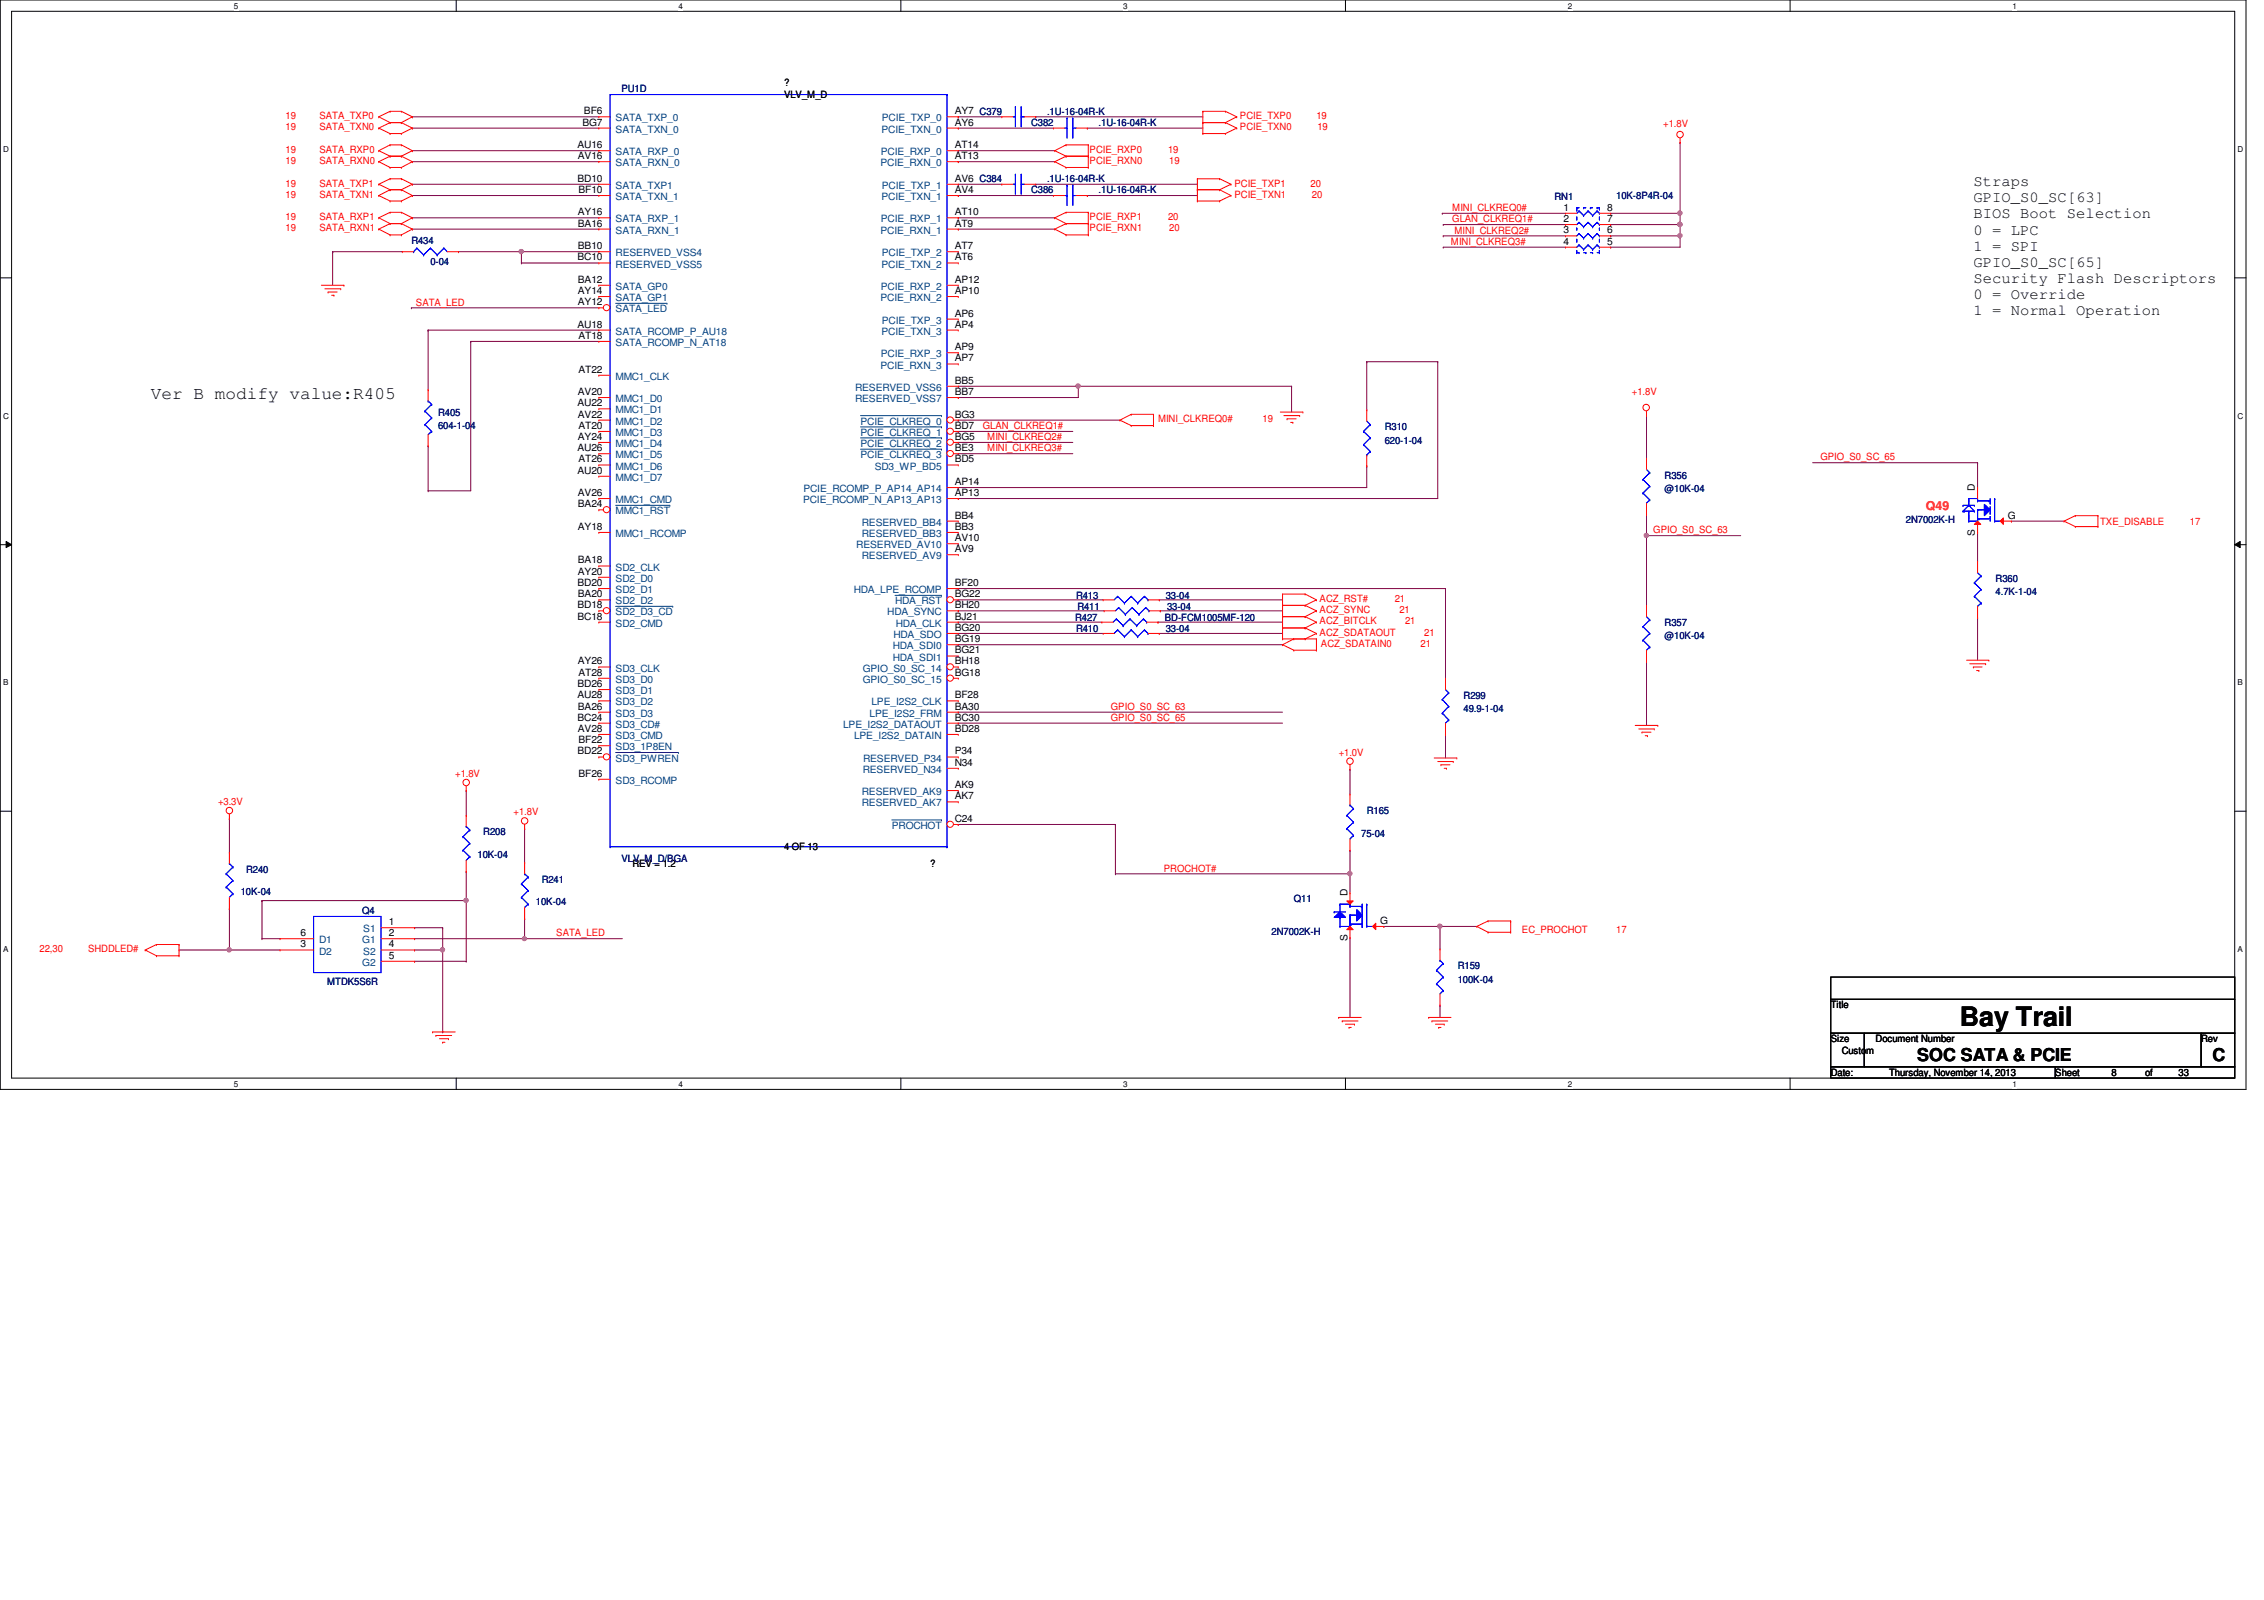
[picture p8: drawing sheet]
<svg xmlns="http://www.w3.org/2000/svg" width="297mm" height="210mm" viewBox="0 0 297 210" stroke-linecap="round" stroke-linejoin="round" font-family="sans-serif">
<defs><g id="words">
<text font-size="3.5" x="257.1" y="134.5">Bay Trail</text>
<g font-size="2.3">
<text x="19.8" y="52.3">Ver B modify value:R405</text>
<text x="251.5" y="139.2">SOC SATA &amp; PCIE</text>
<text x="290.3" y="139.2">C</text>
</g>
<g font-size="2">
<text x="258.9" y="24.4">Straps</text>
<text x="258.9" y="26.5">GPIO_S0_SC[63]</text>
<text x="258.9" y="28.7">BIOS Boot Selection</text>
<text x="258.9" y="30.8">0 = LPC</text>
<text x="258.9" y="32.9">1 = SPI</text>
<text x="258.9" y="35">GPIO_S0_SC[65]</text>
<text x="258.9" y="37.1">Security Flash Descriptors</text>
<text x="258.9" y="39.2">0 = Override</text>
<text x="258.9" y="41.4">1 = Normal Operation</text>
</g>
<text font-size="1.6" fill="#ff8000" x="252.7" y="66.9">Q49</text>
<g font-size="1.3">
<text x="102.9" y="11.3">?</text>
<text x="76.4" y="16.5">BG7</text>
<text x="76.6" y="15">BF6</text>
<text x="102.9" y="12.8">VLV_M_D</text>
<text x="125.3" y="16.5">AY6</text>
<text x="125.3" y="15">AY7 C379</text>
<text x="75.8" y="19.4">AU16</text>
<text x="75.8" y="23.8">BD10</text>
<text x="75.8" y="20.9">AV16</text>
<text x="125.3" y="19.4">AT14</text>
<text x="125.3" y="20.9">AT13</text>
<text x="125.3" y="23.8">AV6 C384</text>
<text x="75.8" y="29.7">BA16</text>
<text x="75.8" y="28.2">AY16</text>
<text x="75.9" y="25.3">BF10</text>
<text x="125.3" y="25.3">AV4</text>
<text x="125.3" y="29.7">AT9</text>
<text x="125.3" y="28.2">AT10</text>
<text x="205.1" y="27.6">1</text>
<text x="205.1" y="29.1">2</text>
<text x="210.9" y="29.1">7</text>
<text x="210.9" y="27.6">8</text>
<text x="75.8" y="34.2">BC10</text>
<text x="75.8" y="32.7">BB10</text>
<text x="125.3" y="32.7">AT7</text>
<text x="125.3" y="34.2">AT6</text>
<text x="205.1" y="30.6">3</text>
<text x="205.1" y="32.1">4</text>
<text x="210.9" y="32.1">5</text>
<text x="210.9" y="30.6">6</text>
<text x="75.8" y="37.1">BA12</text>
<text x="75.8" y="40">AY12</text>
<text x="75.8" y="38.6">AY14</text>
<text x="125.3" y="37.1">AP12</text>
<text x="125.3" y="38.6">AP10</text>
<text x="125.3" y="41.5">AP6</text>
<text x="75.8" y="43">AU18</text>
<text x="75.9" y="44.4">AT18</text>
<text x="125.3" y="47.4">AP7</text>
<text x="125.3" y="45.9">AP9</text>
<text x="125.3" y="43">AP4</text>
<text x="75.8" y="53.3">AU22</text>
<text x="75.8" y="51.8">AV20</text>
<text x="75.9" y="48.9">AT22</text>
<text x="125.3" y="50.3">BB5</text>
<text x="125.3" y="51.8">BB7</text>
<text x="75.8" y="59.2">AU26</text>
<text x="75.8" y="54.8">AV22</text>
<text x="75.8" y="57.7">AY24</text>
<text x="75.9" y="56.3">AT20</text>
<text x="125.3" y="54.8">BG3</text>
<text x="125.3" y="56.3">BD7</text>
<text x="125.3" y="57.7">BG5</text>
<text x="125.3" y="59.2">BE3</text>
<text x="75.8" y="62.1">AU20</text>
<text x="75.8" y="65.1">AV26</text>
<text x="75.9" y="60.7">AT26</text>
<text x="125.3" y="60.7">BD5</text>
<text x="125.3" y="63.6">AP14</text>
<text x="125.3" y="65.1">AP13</text>
<text x="259.1" y="64.4" transform="rotate(-90 259.1 64.4)">D</text>
<text x="75.8" y="66.5">BA24</text>
<text x="75.8" y="69.5">AY18</text>
<text x="125.3" y="68">BB4</text>
<text x="125.3" y="69.5">BB3</text>
<text x="125.3" y="71">AV10</text>
<text x="259.1" y="70.3" transform="rotate(-90 259.1 70.3)">S</text>
<text x="263.4" y="68">G</text>
<text x="75.8" y="76.9">BD20</text>
<text x="75.8" y="73.9">BA18</text>
<text x="75.8" y="75.4">AY20</text>
<text x="125.3" y="76.9">BF20</text>
<text x="125.3" y="72.4">AV9</text>
<text x="75.8" y="81.3">BC18</text>
<text x="75.8" y="79.8">BD18</text>
<text x="75.8" y="78.4">BA20</text>
<text x="125.3" y="78.4">BG22</text>
<text x="125.3" y="79.8">BH20</text>
<text x="125.3" y="81.3">BJ21</text>
<text x="125.3" y="82.8">BG20</text>
<text x="75.8" y="87.2">AY26</text>
<text x="75.9" y="88.6">AT28</text>
<text x="125.3" y="84.2">BG19</text>
<text x="125.3" y="85.7">BG21</text>
<text x="125.3" y="87.2">BH18</text>
<text x="125.3" y="88.6">BG18</text>
<text x="75.8" y="94.5">BC24</text>
<text x="75.8" y="90.1">BD26</text>
<text x="75.8" y="91.6">AU28</text>
<text x="75.8" y="93.1">BA26</text>
<text x="125.3" y="91.6">BF28</text>
<text x="125.3" y="94.5">BC30</text>
<text x="125.3" y="93.1">BA30</text>
<text x="75.8" y="99">BD22</text>
<text x="75.8" y="96">AV28</text>
<text x="75.9" y="101.9">BF26</text>
<text x="75.9" y="97.5">BF22</text>
<text x="125.3" y="96">BD28</text>
<text x="125.3" y="99">P34</text>
<text x="125.3" y="100.5">N34</text>
<text x="125.3" y="103.4">AK9</text>
<text x="125.3" y="104.9">AK7</text>
<text x="125.3" y="107.8">C24</text>
<text x="83" y="113.7">REV = 1.2</text>
<text x="102.9" y="111.5">4 OF 13</text>
<text x="122" y="113.7">?</text>
<text x="176.8" y="117.6" transform="rotate(-90 176.8 117.6)">D</text>
<text x="39.4" y="124.3">3</text>
<text x="39.4" y="122.8">6</text>
<text x="51" y="121.4">1</text>
<text x="51" y="122.8">2</text>
<text x="51" y="124.3">4</text>
<text x="51" y="125.8">5</text>
<text x="176.8" y="123.4" transform="rotate(-90 176.8 123.4)">S</text>
<text x="181.1" y="121.2">G</text>
<text x="240.2" y="132.3">Title</text>
<text x="240.2" y="136.7">Size</text>
<text x="246.1" y="136.7">Document Number</text>
<text x="288.8" y="136.7">Rev</text>
<text x="240.2" y="141.1">Date:</text>
<text x="241.6" y="138.2">Custom</text>
<text x="247.9" y="141.1">Thursday, November 14, 2013</text>
<text x="269.7" y="141.1">Sheet</text>
<text x="277" y="141.1">8</text>
<text x="281.4" y="141.1">of</text>
<text x="285.8" y="141.1">33</text>
</g>
<g font-size="1.3" fill="#f00">
<text x="37.5" y="15.6">19</text>
<text x="37.5" y="17.1">19</text>
<text x="41.9" y="15.6">SATA_TXP0</text>
<text x="41.9" y="17.1">SATA_TXN0</text>
<text x="162.7" y="15.6">PCIE_TXP0</text>
<text x="162.7" y="17.1">PCIE_TXN0</text>
<text x="172.7" y="15.6">19</text>
<text x="172.8" y="17.1">19</text>
<text x="218.2" y="16.7">+1.8V</text>
<text x="37.5" y="20.1">19</text>
<text x="37.5" y="21.5">19</text>
<text x="41.9" y="20.1">SATA_RXP0</text>
<text x="41.9" y="21.5">SATA_RXN0</text>
<text x="143" y="21.5">PCIE_RXN0</text>
<text x="143" y="20.1">PCIE_RXP0</text>
<text x="153.2" y="20.1">19</text>
<text x="153.4" y="21.5">19</text>
<text x="37.5" y="24.5">19</text>
<text x="37.5" y="26">19</text>
<text x="37.5" y="28.9">19</text>
<text x="41.9" y="24.5">SATA_TXP1</text>
<text x="41.9" y="26">SATA_TXN1</text>
<text x="41.9" y="28.9">SATA_RXP1</text>
<text x="143" y="28.9">PCIE_RXP1</text>
<text x="153.2" y="28.9">20</text>
<text x="162" y="24.5">PCIE_TXP1</text>
<text x="162" y="26">PCIE_TXN1</text>
<text x="172" y="24.5">20</text>
<text x="172.1" y="26">20</text>
<text x="190.5" y="27.7">MINI_CLKREQ0#</text>
<text x="190.5" y="29.2">GLAN_CLKREQ1#</text>
<text x="37.5" y="30.4">19</text>
<text x="41.9" y="30.4">SATA_RXN1</text>
<text x="143" y="30.4">PCIE_RXN1</text>
<text x="153.4" y="30.4">20</text>
<text x="190.4" y="32.1">MINI_CLKREQ3#</text>
<text x="190.8" y="30.6">MINI_CLKREQ2#</text>
<text x="54.6" y="40.1">SATA_LED</text>
<text x="214.1" y="51.9">+1.8V</text>
<text x="128.9" y="56.3">GLAN_CLKREQ1#</text>
<text x="129.5" y="57.7">MINI_CLKREQ2#</text>
<text x="129.5" y="59.2">MINI_CLKREQ3#</text>
<text x="151.9" y="55.4">MINI_CLKREQ0#</text>
<text x="165.6" y="55.4">19</text>
<text x="238.8" y="60.4">GPIO_S0_SC_65</text>
<text x="216.9" y="70">GPIO_S0_SC_63</text>
<text x="275.5" y="68.8">TXE_DISABLE</text>
<text x="287.3" y="68.8">17</text>
<text x="173.1" y="79">ACZ_RST#</text>
<text x="173.1" y="80.4">ACZ_SYNC</text>
<text x="173.1" y="81.9">ACZ_BITCLK</text>
<text x="173.1" y="83.4">ACZ_SDATAOUT</text>
<text x="183" y="79">21</text>
<text x="183.6" y="80.4">21</text>
<text x="184.4" y="81.9">21</text>
<text x="186.9" y="83.4">21</text>
<text x="173.3" y="84.9">ACZ_SDATAIN0</text>
<text x="186.4" y="84.9">21</text>
<text x="145.8" y="93.1">GPIO_S0_SC_63</text>
<text x="145.8" y="94.6">GPIO_S0_SC_65</text>
<text x="59.7" y="102">+1.8V</text>
<text x="175.6" y="99.1">+1.0V</text>
<text x="28.6" y="105.7">+3.3V</text>
<text x="67.4" y="107">+1.8V</text>
<text x="152.7" y="114.3">PROCHOT#</text>
<text x="5.2" y="124.9">22,30</text>
<text x="11.6" y="124.9">SHDDLED#</text>
<text x="73" y="122.9">SATA_LED</text>
<text x="199.7" y="122.4">EC_PROCHOT</text>
<text x="212" y="122.4">17</text>
</g>
<g font-size="1.3" fill="#004080">
<text x="80.8" y="15.9">SATA_TXP_0</text>
<text x="80.8" y="17.4">SATA_TXN_0</text>
<text x="115.7" y="17.4">PCIE_TXN_0</text>
<text x="115.7" y="15.9">PCIE_TXP_0</text>
<text x="80.8" y="21.8">SATA_RXN_0</text>
<text x="80.8" y="20.4">SATA_RXP_0</text>
<text x="115.5" y="21.8">PCIE_RXN_0</text>
<text x="115.6" y="20.4">PCIE_RXP_0</text>
<text x="80.8" y="26.2">SATA_TXN_1</text>
<text x="80.8" y="29.2">SATA_RXP_1</text>
<text x="80.8" y="24.8">SATA_TXP1</text>
<text x="115.6" y="29.2">PCIE_RXP_1</text>
<text x="115.7" y="26.2">PCIE_TXN_1</text>
<text x="115.7" y="24.8">PCIE_TXP_1</text>
<text x="80.8" y="30.6">SATA_RXN_1</text>
<text x="80.8" y="33.6">RESERVED_VSS4</text>
<text x="80.8" y="35.1">RESERVED_VSS5</text>
<text x="115.5" y="30.6">PCIE_RXN_1</text>
<text x="115.7" y="35.1">PCIE_TXN_2</text>
<text x="115.7" y="33.6">PCIE_TXP_2</text>
<text x="80.8" y="38">SATA_GP0</text>
<text x="80.8" y="41">SATA_LED</text>
<text x="80.8" y="39.5">SATA_GP1</text>
<text x="115.5" y="39.5">PCIE_RXN_2</text>
<text x="115.6" y="38">PCIE_RXP_2</text>
<text x="80.8" y="43.9">SATA_RCOMP_P_AU18</text>
<text x="80.8" y="45.4">SATA_RCOMP_N_AT18</text>
<text x="115.6" y="46.9">PCIE_RXP_3</text>
<text x="115.7" y="43.9">PCIE_TXN_3</text>
<text x="115.7" y="42.5">PCIE_TXP_3</text>
<text x="80.8" y="49.8">MMC1_CLK</text>
<text x="80.8" y="52.7">MMC1_D0</text>
<text x="112.2" y="51.3">RESERVED_VSS6</text>
<text x="112.2" y="52.7">RESERVED_VSS7</text>
<text x="115.5" y="48.3">PCIE_RXN_3</text>
<text x="80.8" y="54.2">MMC1_D1</text>
<text x="80.8" y="55.7">MMC1_D2</text>
<text x="80.8" y="57.2">MMC1_D3</text>
<text x="80.8" y="58.6">MMC1_D4</text>
<text x="112.9" y="55.7">PCIE_CLKREQ_0</text>
<text x="112.9" y="57.2">PCIE_CLKREQ_1</text>
<text x="112.9" y="58.6">PCIE_CLKREQ_2</text>
<text x="80.8" y="66">MMC1_CMD</text>
<text x="80.8" y="60.1">MMC1_D5</text>
<text x="80.8" y="61.6">MMC1_D6</text>
<text x="80.8" y="63.1">MMC1_D7</text>
<text x="105.4" y="66">PCIE_RCOMP_N_AP13_AP13</text>
<text x="105.4" y="64.6">PCIE_RCOMP_P_AP14_AP14</text>
<text x="112.9" y="60.1">PCIE_CLKREQ_3</text>
<text x="114.8" y="61.6">SD3_WP_BD5</text>
<text x="80.8" y="67.5">MMC1_RST</text>
<text x="80.8" y="70.4">MMC1_RCOMP</text>
<text x="112.3" y="71.9">RESERVED_AV10</text>
<text x="113.1" y="69">RESERVED_BB4</text>
<text x="113.1" y="70.4">RESERVED_BB3</text>
<text x="80.8" y="74.8">SD2_CLK</text>
<text x="80.8" y="76.3">SD2_D0</text>
<text x="80.8" y="77.8">SD2_D1</text>
<text x="112" y="77.8">HDA_LPE_RCOMP</text>
<text x="113.1" y="73.4">RESERVED_AV9</text>
<text x="80.8" y="82.2">SD2_CMD</text>
<text x="80.8" y="79.3">SD2_D2</text>
<text x="80.8" y="80.7">SD2_D3_CD</text>
<text x="116.4" y="80.7">HDA_SYNC</text>
<text x="117.2" y="83.7">HDA_SDO</text>
<text x="117.4" y="79.3">HDA_RST</text>
<text x="117.5" y="82.2">HDA_CLK</text>
<text x="80.8" y="88.1">SD3_CLK</text>
<text x="80.8" y="89.6">SD3_D0</text>
<text x="113.2" y="88.1">GPIO_S0_SC_14</text>
<text x="113.2" y="89.6">GPIO_S0_SC_15</text>
<text x="117.1" y="85.2">HDA_SDI0</text>
<text x="117.1" y="86.7">HDA_SDI1</text>
<text x="80.8" y="95.5">SD3_CD#</text>
<text x="80.8" y="91.1">SD3_D1</text>
<text x="80.8" y="92.5">SD3_D2</text>
<text x="80.8" y="94">SD3_D3</text>
<text x="110.6" y="95.5">LPE_I2S2_DATAOUT</text>
<text x="114.1" y="94">LPE_I2S2_FRM</text>
<text x="114.3" y="92.5">LPE_I2S2_CLK</text>
<text x="80.8" y="98.4">SD3_1P8EN</text>
<text x="80.8" y="99.9">SD3_PWREN</text>
<text x="80.8" y="96.9">SD3_CMD</text>
<text x="112.1" y="96.9">LPE_I2S2_DATAIN</text>
<text x="113.2" y="101.4">RESERVED_N34</text>
<text x="113.2" y="99.9">RESERVED_P34</text>
<text x="80.8" y="102.8">SD3_RCOMP</text>
<text x="113.1" y="104.3">RESERVED_AK9</text>
<text x="113.1" y="105.8">RESERVED_AK7</text>
<text x="117" y="108.8">PROCHOT</text>
<text x="41.9" y="125.2">D2</text>
<text x="41.9" y="123.7">D1</text>
<text x="47.5" y="123.7">G1</text>
<text x="47.7" y="122.3">S1</text>
<text x="47.7" y="125.2">S2</text>
<text x="47.5" y="126.7">G2</text>
</g>
<g font-size="1.3" fill="#000080">
<text x="81.5" y="12.1">PU1D</text>
<text x="135.3" y="16.5">C382</text>
<text x="137.4" y="15">.1U-16-04R-K</text>
<text x="144.1" y="16.5">.1U-16-04R-K</text>
<text x="137.4" y="23.9">.1U-16-04R-K</text>
<text x="135.3" y="25.4">C386</text>
<text x="144.1" y="25.4">.1U-16-04R-K</text>
<text x="204" y="26.2">RN1</text>
<text x="212" y="26.1">10K-8P4R-04</text>
<text x="54" y="32">R434</text>
<text x="56.5" y="34.8">0-04</text>
<text x="57.5" y="54.5">R405</text>
<text x="57.5" y="56.3">604-1-04</text>
<text x="181.7" y="56.4">R310</text>
<text x="181.7" y="58.2">620-1-04</text>
<text x="218.4" y="62.8">R356</text>
<text x="218.4" y="64.6">@10K-04</text>
<text x="250.1" y="68.7">2N7002K-H</text>
<text x="261.8" y="76.3">R360</text>
<text x="141.1" y="81.5">R427</text>
<text x="141.2" y="78.5">R413</text>
<text x="141.2" y="83">R410</text>
<text x="141.3" y="80">R411</text>
<text x="152.8" y="81.5">BD-FCM1005MF-120</text>
<text x="152.9" y="78.5">33-04</text>
<text x="152.9" y="83">33-04</text>
<text x="153.1" y="80">33-04</text>
<text x="218.4" y="82.1">R357</text>
<text x="218.4" y="83.8">@10K-04</text>
<text x="261.8" y="78.1">4.7K-1-04</text>
<text x="192" y="91.7">R299</text>
<text x="192" y="93.4">49.9-1-04</text>
<text x="179.3" y="106.8">R165</text>
<text x="62.7" y="112.6">10K-04</text>
<text x="63.4" y="109.6">R208</text>
<text x="81.5" y="113">VLV_M_D/BGA</text>
<text x="178.6" y="109.8">75-04</text>
<text x="31.6" y="117.4">10K-04</text>
<text x="32.3" y="114.5">R240</text>
<text x="47.5" y="119.9">Q4</text>
<text x="70.3" y="118.7">10K-04</text>
<text x="71.1" y="115.8">R241</text>
<text x="169.8" y="118.3">Q11</text>
<text x="166.8" y="122.7">2N7002K-H</text>
<text x="42.9" y="129.2">MTDK5S6R</text>
<text x="191.3" y="127.2">R159</text>
<text x="191.3" y="128.9">100K-04</text>
</g>
<g font-size="1.1">
<text x="30.7" y="1.1">5</text>
<text x="89" y="1.1">4</text>
<text x="147.4" y="1.1">3</text>
<text x="205.7" y="1.1">2</text>
<text x="264" y="1.1">1</text>
<text x=".4" y="19.9">D</text>
<text x="293.6" y="19.9">D</text>
<text x=".4" y="54.9">C</text>
<text x="293.6" y="54.9">C</text>
<text x=".4" y="89.9">B</text>
<text x="293.6" y="89.9">B</text>
<text x=".4" y="124.9">A</text>
<text x="293.6" y="124.9">A</text>
<text x="30.7" y="142.6">5</text>
<text x="89" y="142.6">4</text>
<text x="147.4" y="142.6">3</text>
<text x="205.7" y="142.6">2</text>
<text x="264" y="142.6">1</text>
</g>
</g></defs>
<path d="M0 0h294.7v142.9h-294.7zM1.5 1.5h291.7v139.9h-291.7z" fill="none" stroke="#000" stroke-width=".13"/>
<g fill="#fff">
<path d="M30.7 .2h.6v1.2h-.6z"/>
<path d="M30.7 141.6h.6v1.2h-.6z"/>
</g>
<path d="M59.9 0v1.5M59.9 141.4v1.5" fill="none" stroke="#000" stroke-width=".13"/>
<g fill="#fff">
<path d="M89 .2h.6v1.2h-.6z"/>
<path d="M89 141.6h.6v1.2h-.6z"/>
</g>
<path d="M118.2 0v1.5M118.2 141.4v1.5" fill="none" stroke="#000" stroke-width=".13"/>
<g fill="#fff">
<path d="M147.4 .2h.6v1.2h-.6z"/>
<path d="M147.4 141.6h.6v1.2h-.6z"/>
</g>
<path d="M176.5 0v1.5M176.5 141.4v1.5" fill="none" stroke="#000" stroke-width=".13"/>
<g fill="#fff">
<path d="M205.7 .2h.6v1.2h-.6z"/>
<path d="M205.7 141.6h.6v1.2h-.6z"/>
</g>
<path d="M234.9 0v1.5M234.9 141.4v1.5" fill="none" stroke="#000" stroke-width=".13"/>
<g fill="#fff">
<path d="M264 .2h.6v1.2h-.6z"/>
<path d="M264 141.6h.6v1.2h-.6z"/>
<path d="M.4 19h.8v1.2h-.8z"/>
<path d="M293.6 19h.7v1.2h-.7z"/>
<path d="M.4 53.9h.8v1.2h-.8z"/>
<path d="M293.6 53.9h.7v1.2h-.7z"/>
</g>
<path d="M0 36.4h1.5M293.2 36.4h1.5" fill="none" stroke="#000" stroke-width=".13"/>
<g fill="#fff">
<path d="M.4 88.9h.7v1.2h-.7z"/>
<path d="M293.6 88.9h.7v1.2h-.7z"/>
</g>
<path d="M0 71.5h1.5M.8 71l.7 .5-.7 .3zM293.2 71.5l.7-.5v.8zM293.2 71.5h1.5" fill="none" stroke="#000" stroke-width=".13"/>
<path d="M.8 71l.7 .5-.7 .3zM293.2 71.5l.7-.5v.8z" fill="#000"/>
<g fill="#fff">
<path d="M.4 123.9h.7v1.2h-.7z"/>
<path d="M293.6 123.9h.7v1.2h-.7z"/>
</g>
<path d="M0 106.4h1.5M293.2 106.4h1.5" fill="none" stroke="#000" stroke-width=".13"/>
<g fill="none" stroke="#800040" stroke-width=".13">
<path d="M54.1 15.3h.1M54.1 16.8h.1M54.1 19.8h.1M54.1 15.3h24.5M54.1 16.8h24.5M54.1 19.8h24.5M125.7 19.8h.1M125.7 16.8h.1M125.7 15.3h.1M125.7 15.3h5.7M125.7 16.8h12.5M125.7 19.8h12.7"/>
<path d="M135.9 15.3h.1M135.9 15.3h21.9M142.7 16.8h.1M142.7 16.8h15.1M54.1 21.2h.1M54.1 21.2h24.5M125.7 21.2h.1M125.7 30.1h.1M125.7 28.6h.1M125.7 25.7h.1M125.7 24.2h.1M125.7 21.2h12.7"/>
<path d="M125.7 30.1h12.7M125.7 28.6h12.7M125.7 25.7h12.5M125.7 24.2h5.7M135.9 24.2h.1M135.9 24.2h21.2M142.7 25.7h.1M142.7 25.7h14.4M54 40.4h.1M54 40.4h24.6M141.5 50.7h.1M141.5 50.7h28"/>
<path d="M169.5 50.7h.1M169.5 50.7v3.4"/>
</g>
<circle cx="141.4" cy="50.6" r=".29" fill="#f0f"/>
<circle cx="141.4" cy="50.6" r=".29" fill="none" stroke="#f0f" stroke-width=".13"/>
<path d="M211.3 28h.1M211.3 28h9.1M125.7 52.2h.1M125.7 50.7h.1M125.7 55.1h.1M125.7 50.7h15.8M125.7 55.1h21.2M141.5 50.7h.1M141.5 50.7v1.5h-15.8" fill="none" stroke="#800040" stroke-width=".13"/>
<circle cx="220.4" cy="28" r=".29" fill="#f0f"/>
<circle cx="220.4" cy="28" r=".29" fill="none" stroke="#f0f" stroke-width=".13"/>
<path d="M220.4 18.7h.1M220.4 18.7v10.8M189.2 28h.1M189.2 28h16.2M211.3 32.4h.1M211.3 30.9h.1M211.3 32.4h9.1M211.3 30.9h9.1M220.4 28h.1" fill="none" stroke="#800040" stroke-width=".13"/>
<circle cx="220.4" cy="30.9" r=".29" fill="#f0f"/>
<circle cx="220.4" cy="30.9" r=".29" fill="none" stroke="#f0f" stroke-width=".13"/>
<path d="M211.3 29.5h.1M211.3 29.5h9.1M220.4 30.9h.1M220.4 30.9v1.5" fill="none" stroke="#800040" stroke-width=".13"/>
<circle cx="220.4" cy="29.4" r=".29" fill="#f0f"/>
<circle cx="220.4" cy="29.4" r=".29" fill="none" stroke="#f0f" stroke-width=".13"/>
<g fill="none" stroke="#800040" stroke-width=".13">
<path d="M189.4 29.5h.1M189.4 30.9h.1M189.4 32.4h.1M189.4 29.5h16M189.4 30.9h16M189.4 32.4h16M220.4 29.5h.1M220.4 29.5v1.4M125.7 56.6h.1M125.7 58h.1M125.7 59.5h.1M125.7 56.6h15.1"/>
<path d="M125.7 58h15.1M125.7 59.5h15.1"/>
</g>
<circle cx="220.4" cy="29.4" r=".29" fill="#f0f"/>
<circle cx="220.4" cy="29.4" r=".29" fill="none" stroke="#f0f" stroke-width=".13"/>
<g fill="none" stroke="#800040" stroke-width=".13">
<path d="M54.1 24.2h.1M54.1 25.7h.1M54.1 28.6h.1M54.1 30.1h.1M54.1 24.2h24.5M54.1 25.7h24.5M54.1 28.6h24.5M54.1 30.1h24.5M125.7 64h.1M125.7 77.2h.1M125.7 78.7h.1M125.7 64h53.6"/>
<path d="M125.7 77.2h63.9M125.7 78.7h19M152.1 78.7h.1M152.1 78.7h16.2M189.6 77.2h.1M189.6 77.2v11.8M125.7 80.1h.1M125.7 81.6h.1M125.7 83.1h.1M125.7 84.6h.1M125.7 80.1h19.2M125.7 81.6h18.9"/>
<path d="M125.7 83.1h19M125.7 84.6h42.6M151.9 81.6h.1M151.9 81.6h16.4M152.1 83.1h.1M152.1 83.1h16.2M152.2 80.1h.1M152.2 80.1h16.1M189.6 96.4h.1M189.6 96.4v3M125.7 108.2h.1M125.7 108.2h20.6"/>
<path d="M188.9 121.5h.1M188.9 121.5v3"/>
</g>
<circle cx="188.9" cy="121.5" r=".29" fill="#f0f"/>
<circle cx="188.9" cy="121.5" r=".29" fill="none" stroke="#f0f" stroke-width=".13"/>
<g fill="none" stroke="#800040" stroke-width=".13">
<path d="M146.3 114.6h.1M146.3 114.6h30.8M177.1 111.5h.1M177.1 100.9h.1M177.1 114.6h.1M177.1 100.9v3.3M177.1 111.5v5.6M177.1 123h.1M177.1 123v10.5M181.6 121.5h.1M181.6 121.5h12.2M188.9 121.5h.1"/>
<path d="M188.9 131.9h.1M188.9 131.9v1.6"/>
</g>
<circle cx="177.1" cy="114.6" r=".29" fill="#f0f"/>
<circle cx="177.1" cy="114.6" r=".29" fill="none" stroke="#f0f" stroke-width=".13"/>
<path d="M216 54.5h.1M216 54.5v5.6M216 70.3h.1M216 70.3v9.1M125.7 93.4h.1M125.7 93.4h42.6" fill="none" stroke="#800040" stroke-width=".13"/>
<circle cx="216" cy="70.2" r=".29" fill="#f0f"/>
<circle cx="216" cy="70.2" r=".29" fill="none" stroke="#f0f" stroke-width=".13"/>
<g fill="none" stroke="#800040" stroke-width=".13">
<path d="M216 70.3h.1M216 70.3h12.4M125.7 94.9h.1M125.7 94.9h42.6M216 86.8h.1M216 86.8v8.4M259.5 81h.1M259.5 81v5.6M30.1 119.2h.1M30.1 107.4h.1M30.1 107.4v4.4M30.1 119.2v5.4h-6.6"/>
<path d="M61.2 114.3h.1M61.2 103.7h.1M61.2 103.7v3.3M61.2 114.3v3.9M68.8 108.7h.1M68.8 108.7v4.5M23.5 124.6h.1M68.8 123.1h.1M68.8 123.1h12.9"/>
</g>
<circle cx="30.1" cy="124.6" r=".29" fill="#f0f"/>
<circle cx="30.1" cy="124.6" r=".29" fill="none" stroke="#f0f" stroke-width=".13"/>
<g fill="none" stroke="#800040" stroke-width=".13">
<path d="M68.4 33h.1M68.4 33h10.2M56.2 43.3h.1M56.2 58.5h.1M56.2 43.3h22.4M56.2 43.3v7.8M56.2 58.5v5.9M61.8 44.8h.1M61.8 44.8v19.6h-5.6M61.8 44.8h16.8M179.3 47.5h.1M179.3 47.5v6.3"/>
<path d="M179.3 47.5h9.3M188.6 47.5h.1M188.6 47.5v17.9h-62.9M56.2 64.4h.1M125.7 65.4h.1M179.3 61.1h.1M179.3 61.1v2.9M216 67.5h.1M216 67.5v2.8M146.3 108.2h.1M146.3 108.2v6.4M68.8 120.5h.1"/>
<path d="M68.8 120.5v2.6"/>
</g>
<circle cx="68.4" cy="33" r=".29" fill="#f0f"/>
<circle cx="68.4" cy="33" r=".29" fill="none" stroke="#f0f" stroke-width=".13"/>
<path d="M43.6 33h.1M43.6 33h9.2M43.6 33v4.4M60.2 33h.1M60.2 33h8.2M68.4 34.5h.1M68.4 33h.1M68.4 34.5h10.2M68.4 33v1.5M58.1 124.6h.1M58.1 124.6v10.8" fill="none" stroke="#800040" stroke-width=".13"/>
<circle cx="58" cy="124.6" r=".29" fill="#f0f"/>
<circle cx="58" cy="124.6" r=".29" fill="none" stroke="#f0f" stroke-width=".13"/>
<path d="M34.4 118.2h.1M34.4 118.2v4.9M34.4 118.2h26.8M54.4 121.7h.1M54.4 124.6h.1M54.4 121.7h3.7M58.1 121.7h.1M58.1 121.7v2.9h-3.7" fill="none" stroke="#800040" stroke-width=".13"/>
<circle cx="61.1" cy="118.1" r=".29" fill="#f0f"/>
<circle cx="61.1" cy="118.1" r=".29" fill="none" stroke="#f0f" stroke-width=".13"/>
<path d="M30.1 124.6h.1M30.1 124.6h6.6M34.4 123.1h.1M34.4 123.1h2.3M54.4 126.1h.1M54.4 123.1h.1M54.4 126.1h6.8M54.4 123.1h14.4" fill="none" stroke="#800040" stroke-width=".13"/>
<circle cx="68.8" cy="123.1" r=".27" fill="#f0f"/>
<circle cx="68.8" cy="123.1" r=".27" fill="none" stroke="#f0f" stroke-width=".13"/>
<path d="M237.8 60.7h21.7M259.5 60.7h.1M259.5 69.8h.1M259.5 60.7v3.3M259.5 69.8v3.9M263.9 68.4h.1M263.9 68.4h6.9M61.2 118.2v7.9M58.1 135.4h.1M61.2 126.1h.1" fill="none" stroke="#800040" stroke-width=".13"/>
<g fill="none" stroke="#f00" stroke-width=".13">
<path d="M49.7 15.3h.1M49.7 16.8h.1M49.7 19.8h.1M49.7 15.3l1.5 .8M49.7 16.8l1.5 .7M49.7 19.8l1.5 .7M51.2 16.1h.1M51.2 14.6h.1M51.2 17.5h.1M51.2 19h.1M51.2 16.1h1.5M51.2 14.6l-1.5 .7"/>
<path d="M51.2 14.6h1.5M51.2 17.5h1.5M51.2 16.1l-1.5 .7M51.2 19l-1.5 .8M51.2 19h1.5M52.7 16.1h.1M52.7 14.6h.1M52.7 17.5h.1M52.7 19h.1M52.7 14.6l1.4 .7M52.7 16.1l1.4 .7M52.7 19l1.4 .8"/>
<path d="M54.1 15.3h.1M54.1 16.8h.1M54.1 19.8h.1M54.1 15.3l-1.4 .8M54.1 16.8l-1.4 .7M54.1 19.8l-1.4 .7M138.4 19.8h.1M138.4 19.8l1.5 .7M139.9 19h.1M139.9 19h2.9M139.9 19l-1.5 .8M142.8 19h.1"/>
<path d="M142.8 19v3M157.8 14.6h.1M157.8 16.1h.1M157.8 17.5h.1M157.8 16.1h3M157.8 14.6h3M157.8 17.5h3M157.8 14.6v2.9M160.8 16.1h.1M160.8 14.6h.1M160.8 17.5h.1M160.8 14.6l1.5 .7"/>
<path d="M160.8 16.1l1.5 .7M162.3 15.3h.1M162.3 16.8h.1M162.3 15.3l-1.5 .8M162.3 16.8l-1.5 .7M220.4 18.7h.1M220.4 18.1v.6M42.2 37.4h2.9M42.6 37.9h2.1M43 38.3h.1M43 38.3h1.2M43.5 38.7h.3"/>
<path d="M43.8 38.7h.1M44.7 37.9h.1M45.1 37.4h.1M49.7 21.2h.1M49.7 24.2h.1M49.7 25.7h.1M49.7 28.6h.1M49.7 30.1h.1M49.7 21.2l1.5 .8M49.7 24.2l1.5 .7M49.7 25.7l1.5 .7M49.7 28.6l1.5 .7"/>
<path d="M49.7 30.1l1.5 .7M51.2 20.5h.1M51.2 22h.1M51.2 24.9h.1M51.2 23.5h.1M51.2 26.4h.1M51.2 29.3h.1M51.2 27.9h.1M51.2 30.8h.1M51.2 20.5h1.5M51.2 22h1.5M51.2 20.5l-1.5 .7"/>
<path d="M51.2 30.8h1.5M51.2 29.3h1.5M51.2 27.9h1.5M51.2 24.9h1.5M51.2 23.5h1.5M51.2 26.4h1.5M51.2 23.5l-1.5 .7M51.2 24.9l-1.5 .8M51.2 27.9l-1.5 .7M51.2 29.3l-1.5 .8M52.7 20.5h.1M52.7 22h.1"/>
<path d="M52.7 24.9h.1M52.7 23.5h.1M52.7 26.4h.1M52.7 29.3h.1M52.7 27.9h.1M52.7 30.8h.1M52.7 20.5l1.4 .7M52.7 23.5l1.4 .7M52.7 24.9l1.4 .8M52.7 27.9l1.4 .7M52.7 29.3l1.4 .8M54.1 21.2h.1"/>
<path d="M54.1 24.2h.1M54.1 25.7h.1M54.1 28.6h.1M54.1 30.1h.1M54.1 21.2l-1.4 .8M54.1 24.2l-1.4 .7M54.1 25.7l-1.4 .7M54.1 28.6l-1.4 .7M54.1 30.1l-1.4 .7M131.4 24.2h.1M131.4 24.2h1.5M134.4 24.2h1.5"/>
<path d="M135.9 24.2h.1M138.4 21.2h.1M138.4 30.1h.1M138.4 28.6h.1M138.4 21.2l1.5 .8M138.4 30.1l1.5 .7M138.4 28.6l1.5 .7M139.9 22h.1M139.9 20.5h.1M139.9 30.8h.1M139.9 29.3h.1M139.9 27.9h.1"/>
<path d="M139.9 20.5h2.9M139.9 22h2.9M139.9 20.5l-1.5 .7M139.9 30.8h2.9M139.9 29.3h2.9M139.9 29.3l-1.5 .8M139.9 27.9h2.9M139.9 27.9l-1.5 .7M142.8 22h.1M142.8 20.5h.1M142.8 30.8h.1M142.8 29.3h.1"/>
<path d="M142.8 27.9h.1M142.8 27.9v2.9M157.1 23.5h.1M157.1 24.9h.1M157.1 26.4h.1M157.1 24.9h2.9M157.1 23.5h2.9M157.1 23.5v2.9M157.1 26.4h2.9M160 24.9h.1M160 23.5h.1M160 26.4h.1"/>
<path d="M160 23.5l1.5 .7M160 24.9l1.5 .8M161.5 24.2h.1M161.5 25.7h.1M161.5 24.2l-1.5 .7M161.5 25.7l-1.5 .7M146.9 55.1h.1M146.9 55.1l1.5 .7M148.4 55.8h.1M148.4 54.4h.1M148.4 55.8h2.9M148.4 54.4h2.9"/>
<path d="M148.4 54.4l-1.5 .7M151.3 55.8h.1M151.3 54.4h.1M151.3 54.4v1.4M168 54.1h2.9M168.4 54.5h2.1M168.9 54.9h.1M168.9 54.9h1.1M169.3 55.4h.3M169.6 55.4h.1M170.5 54.5h.1M170.9 54.1h.1"/>
<path d="M216 54.5h.1M216 53.9v.6M124.2 77.2h1.5M125.7 77.2h.1M168.3 77.9h.1M168.3 79.4h.1M168.3 79.4h2.9M168.3 77.9h2.9M168.3 77.9v5.9M171.2 79.4h.1M171.2 77.9h.1M171.2 77.9l1.5 .8"/>
<path d="M171.2 79.4l1.5 .7M172.7 78.7h.1M172.7 78.7l-1.5 .7M216 79.4h.1M216 60.1h.1M216 67.5h.1M216 60.1v1.5M216 66v1.5M216 79.4v1.5M270.8 68.4h.1M270.8 68.4l1.5 .7M272.3 67.6h.1"/>
<path d="M272.3 69.1h.1M272.3 67.6l-1.5 .8M272.3 67.6h2.9M272.3 69.1h2.9M275.2 67.6h.1M275.2 69.1h.1M275.2 67.6v1.5M78.6 97.8h.1M78.6 97.8h1.4M124.2 91.9h1.5M124.2 96.4h1.5M125.7 91.9h.1"/>
<path d="M125.7 96.4h.1M168.3 80.9h.1M168.3 82.4h.1M168.3 83.8h.1M168.3 84.6h.1M168.3 80.9h2.9M168.3 82.4h2.9M168.3 83.8h4.4M168.3 84.6l1.5 .7M169.8 85.3h.1M169.8 83.8h.1M169.8 85.3h2.9"/>
<path d="M169.8 83.8l-1.5 .8M171.2 80.9h.1M171.2 82.4h.1M171.2 83.8h.1M171.2 80.9l1.5 .7M171.2 82.4l1.5 .7M172.7 80.1h.1M172.7 81.6h.1M172.7 83.1h.1M172.7 85.3h.1M172.7 83.8h.1M172.7 80.1l-1.5 .8"/>
<path d="M172.7 81.6l-1.5 .8M172.7 83.1l-1.5 .7M172.7 83.8v1.5M188.2 99.4h2.9M188.6 99.9h2.1M190.7 99.9h.1M191.1 99.4h.1M214.5 95.2h3M215 95.6h2M215.4 96.1h.1M215.4 96.1h1.2M215.9 96.5h.3"/>
<path d="M216 86.8h.1M216 85.3v1.5M216.2 96.5h.1M217 95.6h.1M217.5 95.2h.1M258 86.6h2.9M258.4 87.1h2.1M258.9 87.5h.1M258.9 87.5h1.2M259.3 88h.3M259.6 88h.1M260.5 87.1h.1"/>
<path d="M260.9 86.6h.1M30.1 107.4h.1M30.1 106.8v.6M61.2 103.7h.1M61.2 103.1v.6M68.8 108.7h.1M68.8 108.2v.5M78.6 102.2h.1M78.6 102.2h1.4M177.1 100.9h.1M177.1 100.3v.6M189.1 100.3h.1"/>
<path d="M189.1 100.3h1.1M189.5 100.8h.3M189.8 100.8h.1M19 124.6h.1M19 124.6l1.5 .8M20.5 123.9h.1M20.5 125.4h.1M20.5 123.9l-1.5 .7M20.5 123.9h3M20.5 125.4h3M23.5 123.9h.1M23.5 125.4h.1"/>
<path d="M23.5 123.9v1.5M56.8 135.4h.1M56.8 135.4h2.9M57.2 135.8h.1M57.2 135.8h2.1M57.7 136.3h1.1M58.1 136.7h.1M58.1 136.7h.3M58.8 136.3h.1M175.6 133.5h.1M175.6 133.5h3M176.1 133.9h.1"/>
<path d="M176.1 133.9h2.1M176.5 134.4h1.2M177 134.8h.1M177 134.8h.3M177.7 134.4h.1M187.4 133.5h.1M187.4 133.5h3M187.9 133.9h.1M187.9 133.9h2M188.3 134.4h1.2M188.8 134.8h.1M188.8 134.8h.3"/>
<path d="M189.5 134.4h.1M193.8 121.5h.1M193.8 121.5l1.4 .8M195.2 122.3h.1M195.2 120.8h.1M195.2 122.3h3M195.2 120.8h3M195.2 120.8l-1.4 .7M198.2 122.3h.1M198.2 120.8h.1M198.2 120.8v1.5"/>
<circle cx="220.4" cy="17.6" r=".43"/>
<circle cx="216" cy="53.5" r=".43"/>
<circle cx="177.1" cy="99.9" r=".43"/>
<circle cx="30.1" cy="106.3" r=".43"/>
<circle cx="61.2" cy="102.7" r=".43"/>
<circle cx="68.8" cy="107.7" r=".43"/>
</g>
<path d="M240.2 128.2h53v2.9h-53zM240.2 131.1h53v4.5h-53zM240.2 135.6h4.4v4.4h-4.4zM240.2 140h29.5v1.4h-29.5zM244.6 135.6h44.2v4.4h-44.2zM269.7 140h23.5v1.4h-23.5zM288.8 135.6h4.4v4.4h-4.4z" fill="none" stroke="#000" stroke-width=".13"/>
<g fill="none" stroke="#00f" stroke-width=".13">
<path d="M124.2 12.4h.1M124.2 12.4h-44.2v98.7M124.2 12.4v98.7M132.9 24.2h.3M133.2 24.2h.1M133.2 22.9h.1M133.2 22.9v2.6M134 22.9h.1M134 24.2h.1M134 24.2h.4M134 22.9v2.6M215.6 62.9h.1"/>
<path d="M215.6 64.7h.1M215.6 62.9l.8 .9M215.6 64.7l.8 .9M216 66h.1M216 61.6l.4 .4M216.4 62h.1M216.4 63.8h.1M216.4 65.6h.1M216.4 62l-.8 .9M216.4 63.8l-.8 .9M216.4 65.6l-.4 .4M215.6 82.2h.1"/>
<path d="M215.6 84h.1M215.6 82.2l.8 .9M215.6 84l.8 .9M216 85.3h.1M216 80.9l.4 .4M216.4 81.3h.1M216.4 83.1h.1M216.4 84.9h.1M216.4 81.3l-.8 .9M216.4 83.1l-.8 .9M216.4 84.9l-.4 .4M80 111.1h.1"/>
<path d="M80 111.1h44.2M124.2 111.1h.1"/>
</g>
<circle cx="79.6" cy="99.3" r=".42" fill="#fff"/>
<g fill="none" stroke="#f00" stroke-width=".13">
<path d="M78.6 99.3h.1M78.6 94.9h.1M78.6 81.6h.1M78.6 99.3h.6M78.6 94.9h1.4M78.6 81.6h1.4M124.2 94.9h1.5M124.2 93.4h1.5M125.7 94.9h.1M125.7 93.4h.1"/>
<circle cx="79.6" cy="99.3" r=".42"/>
</g>
<path d="M80.8 98.7h8.2M89 98.7h.1" fill="none" stroke="#004080" stroke-width=".13"/>
<circle cx="79.6" cy="66.9" r=".42" fill="#fff"/>
<g fill="none" stroke="#f00" stroke-width=".13">
<path d="M78.6 49.2h.1M78.6 49.2h1.4M78.6 66.9h.1M78.6 74.3h.1M78.6 69.8h.1M78.6 65.4h.1M78.6 66.9h.6M78.6 74.3h1.4M78.6 69.8h1.4M78.6 65.4h1.4M78.6 87.5h.1M78.6 96.4h.1"/>
<path d="M78.6 87.5h1.4M78.6 96.4h1.4"/>
<circle cx="79.6" cy="66.9" r=".42"/>
</g>
<path d="M80.8 66.3h7.1M87.9 66.3h.1" fill="none" stroke="#004080" stroke-width=".13"/>
<circle cx="124.7" cy="55.1" r=".42" fill="#fff"/>
<g fill="none" stroke="#f00" stroke-width=".13">
<path d="M125.1 55.1h.6M125.7 55.1h.1"/>
<circle cx="124.7" cy="55.1" r=".42"/>
</g>
<path d="M112.9 54.5h10.6M123.5 54.5h.1" fill="none" stroke="#004080" stroke-width=".13"/>
<circle cx="124.7" cy="56.6" r=".42" fill="#fff"/>
<g fill="none" stroke="#f00" stroke-width=".13">
<path d="M125.1 56.6h.6M125.7 56.6h.1"/>
<circle cx="124.7" cy="56.6" r=".42"/>
</g>
<path d="M112.9 56h10.6M123.5 56h.1" fill="none" stroke="#004080" stroke-width=".13"/>
<circle cx="124.7" cy="58" r=".42" fill="#fff"/>
<g fill="none" stroke="#f00" stroke-width=".13">
<path d="M125.1 58h.6M125.7 58h.1"/>
<circle cx="124.7" cy="58" r=".42"/>
</g>
<path d="M112.9 57.4h10.6M123.5 57.4h.1" fill="none" stroke="#004080" stroke-width=".13"/>
<circle cx="124.7" cy="59.5" r=".42" fill="#fff"/>
<g fill="none" stroke="#f00" stroke-width=".13">
<path d="M78.6 15.3h.1M78.6 16.8h.1M78.6 16.8h1.4M78.6 15.3h1.4M124.2 16.8h1.5M124.2 19.8h1.5M125.7 16.8h.1M125.7 19.8h.1M78.6 21.2h.1M78.6 25.7h.1M78.6 30.1h.1M78.6 21.2h1.4"/>
<path d="M78.6 25.7h1.4M78.6 30.1h1.4M124.2 21.2h1.5M124.2 24.2h1.5M124.2 25.7h1.5M124.2 30.1h1.5M124.2 28.6h1.5M124.2 33h1.5M124.2 34.5h1.5M125.7 21.2h.1M125.7 24.2h.1M125.7 25.7h.1"/>
<path d="M125.7 30.1h.1M125.7 28.6h.1M125.7 33h.1M125.7 34.5h.1M124.2 47.8h1.5M124.2 46.3h1.5M124.2 43.3h1.5M125.1 59.5h.6M125.7 59.5h.1M125.7 47.8h.1M125.7 46.3h.1M125.7 43.3h.1"/>
<path d="M124.2 99.3h1.5M125.7 99.3h.1M124.2 100.8h1.5M124.2 103.7h1.5M124.2 105.2h1.5M125.7 100.8h.1M125.7 103.7h.1M125.7 105.2h.1"/>
<circle cx="124.7" cy="59.5" r=".42"/>
</g>
<path d="M112.9 58.9h10.6M123.5 58.9h.1" fill="none" stroke="#004080" stroke-width=".13"/>
<circle cx="124.7" cy="108.1" r=".42" fill="#fff"/>
<g fill="none" stroke="#f00" stroke-width=".13">
<path d="M125.1 108.2h.6M125.7 108.2h.1"/>
<circle cx="124.7" cy="108.1" r=".42"/>
</g>
<path d="M117 107.6h6.5M123.5 107.6h.1" fill="none" stroke="#004080" stroke-width=".13"/>
<circle cx="124.7" cy="78.7" r=".42" fill="#fff"/>
<g fill="none" stroke="#f00" stroke-width=".13">
<path d="M125.1 78.7h.6M125.7 78.7h.1M124.2 80.1h1.5M124.2 81.6h1.5M124.2 83.1h1.5M124.2 84.6h1.5M124.2 86.1h1.5M125.7 80.1h.1M125.7 81.6h.1M125.7 83.1h.1M125.7 84.6h.1M125.7 86.1h.1"/>
<circle cx="124.7" cy="78.7" r=".42"/>
</g>
<path d="M117.4 78.1h6.1M123.5 78.1h.1" fill="none" stroke="#004080" stroke-width=".13"/>
<circle cx="124.7" cy="87.5" r=".42" fill="#fff"/>
<g fill="none" stroke="#f00" stroke-width=".13">
<path d="M125.1 87.5h.6M125.7 87.5h.1"/>
<circle cx="124.7" cy="87.5" r=".42"/>
</g>
<circle cx="124.7" cy="89" r=".42" fill="#fff"/>
<g fill="none" stroke="#f00" stroke-width=".13">
<path d="M78.6 37.4h.1M78.6 37.4h1.4M124.2 37.4h1.5M124.2 38.9h1.5M125.7 37.4h.1M125.7 38.9h.1M124.2 41.9h1.5M125.7 41.9h.1M125.1 89h.6M125.7 89h.1"/>
<circle cx="124.7" cy="89" r=".42"/>
</g>
<circle cx="79.6" cy="40.4" r=".42" fill="#fff"/>
<g fill="none" stroke="#f00" stroke-width=".13">
<path d="M78.6 19.8h.1M78.6 19.8h1.4M124.2 15.3h1.5M125.7 15.3h.1M78.6 38.9h.1M78.6 28.6h.1M78.6 38.9h1.4M78.6 28.6h1.4M78.6 40.4h.1M78.6 52.2h.1M78.6 53.6h.1M78.6 55.1h.1"/>
<path d="M78.6 56.6h.1M78.6 58h.1M78.6 59.5h.1M78.6 40.4h.6M78.6 52.2h1.4M78.6 53.6h1.4M78.6 55.1h1.4M78.6 56.6h1.4M78.6 58h1.4M78.6 59.5h1.4M78.6 61h.1M78.6 62.5h.1"/>
<path d="M78.6 75.7h.1M78.6 77.2h.1M78.6 78.7h.1M78.6 61h1.4M78.6 62.5h1.4M78.6 75.7h1.4M78.6 77.2h1.4M78.6 78.7h1.4"/>
<circle cx="79.6" cy="40.4" r=".42"/>
</g>
<path d="M80.8 39.8h6.7M87.5 39.8h.1" fill="none" stroke="#004080" stroke-width=".13"/>
<circle cx="79.6" cy="80.1" r=".42" fill="#fff"/>
<g fill="none" stroke="#f00" stroke-width=".13">
<path d="M131.4 15.3h.1M131.4 15.3h1.5M134.4 15.3h1.5M135.9 15.3h.1M138.2 16.8h.1M138.2 16.8h1.5M141.2 16.8h1.5M142.7 16.8h.1M78.6 24.2h.1M78.6 33h.1M78.6 34.5h.1M78.6 24.2h1.4"/>
<path d="M78.6 33h1.4M78.6 34.5h1.4M138.2 25.7h.1M138.2 25.7h1.5M141.2 25.7h1.5M142.7 25.7h.1M56.2 58.5h.1M56.2 51.1h.1M56.2 51.1v1.5M56.2 57v1.5M78.6 43.3h.1M78.6 44.8h.1"/>
<path d="M78.6 43.3h1.4M78.6 44.8h1.4M124.2 50.7h1.5M124.2 52.2h1.5M125.7 50.7h.1M125.7 52.2h.1M124.2 61h1.5M124.2 68.4h1.5M124.2 69.8h1.5M124.2 71.3h1.5M124.2 72.8h1.5M124.2 64h1.5"/>
<path d="M124.2 65.4h1.5M125.7 61h.1M125.7 68.4h.1M125.7 69.8h.1M125.7 71.3h.1M125.7 72.8h.1M125.7 64h.1M125.7 65.4h.1M78.6 80.1h.1M78.6 89h.1M78.6 90.5h.1M78.6 91.9h.1"/>
<path d="M78.6 93.4h.1M78.6 80.1h.6M78.6 89h1.4M78.6 90.5h1.4M78.6 91.9h1.4M78.6 93.4h1.4M144.6 81.6h.1M144.6 81.6h1.4M144.9 80.1h.1M144.9 80.1h1.4M150.4 81.6h1.5M150.7 80.1h1.5"/>
<path d="M151.9 81.6h.1M152.2 80.1h.1M30.1 119.2h.1M30.1 111.8h.1M30.1 111.8v1.5M30.1 117.7v1.5M68.8 113.2h.1M68.8 113.2v1.4M68.8 119v1.5M36.7 124.6h.1M36.7 123.1h.1M36.7 123.1h4.4"/>
<path d="M36.7 124.6h4.4M50 121.7h4.4M50 123.1h4.4M50 124.6h4.4M50 126.1h4.4M54.4 121.7h.1M54.4 123.1h.1M54.4 124.6h.1M54.4 126.1h.1M68.8 120.5h.1"/>
<circle cx="79.6" cy="80.1" r=".42"/>
</g>
<path d="M80.8 79.5h7.5M88.3 79.5h.1" fill="none" stroke="#004080" stroke-width=".13"/>
<g fill="none" stroke="#00f" stroke-width=".13">
<path d="M132.9 15.3h.3M133.2 15.3h.1M133.2 14h.1M133.2 14v2.6M134 14h.1M134 15.3h.1M134 15.3h.4M134 14v2.6M139.7 16.8h.3M140 16.8h.1M140 15.5h.1M140 15.5v2.6"/>
<path d="M140.8 15.5h.1M140.8 16.8h.1M140.8 16.8h.4M140.8 15.5v2.6M139.7 25.7h.3M140 25.7h.1M140 24.3h.1M140 24.3v2.7M140.8 24.3h.1M140.8 25.7h.1M140.8 24.3v2.7M140.8 25.7h.4"/>
<path d="M55.7 55.7h.1M55.7 53.9h.1M55.7 55.7l.9 .9M55.7 53.9l.9 .9M56.2 52.6h.1M56.2 52.6l.4 .4M56.6 56.6h.1M56.6 54.8h.1M56.6 53h.1M56.6 56.6l-.4 .4M56.6 54.8l-.9 .9M56.6 53l-.9 .9"/>
<path d="M146.8 79.7h.1M146.8 79.7l.9 .9M146.8 79.7l-.5 .4M148.5 79.7h.1M148.5 79.7l.9 .9M148.5 79.7l-.8 .9M150.3 79.7h.1M150.3 79.7l-.9 .9M150.3 79.7l.4 .4M146.5 81.2h.1M146.5 81.2l-.5 .4M146.5 81.2l.9 .9"/>
<path d="M147.4 82.1h.1M147.7 80.6h.1M148.2 81.2h.1M148.2 81.2l-.8 .9M148.2 81.2l.9 .9M149.1 82.1h.1M149.4 80.6h.1M150 81.2h.1M150 81.2l-.9 .9M150 81.2l.4 .4M150.4 81.6h.1M150.7 80.1h.1"/>
<path d="M29.7 116.4h.1M29.7 114.6h.1M29.7 116.4l.9 .9M29.7 114.6l.9 .9M30.1 113.3h.1M30.1 113.3l.5 .4M30.6 117.3h.1M30.6 115.5h.1M30.6 113.7h.1M30.6 117.3l-.5 .4M30.6 115.5l-.9 .9M30.6 113.7l-.9 .9"/>
<path d="M68.4 117.7h.1M68.4 116h.1M68.4 117.7l.9 .9M68.4 116l.9 .8M68.8 114.6h.1M68.8 114.6l.5 .5M69.3 118.6h.1M69.3 116.8h.1M69.3 115.1h.1M69.3 118.6l-.5 .4M69.3 116.8l-.9 .9M69.3 115.1l-.9 .9"/>
<path d="M41.1 120.2h8.9v7.4h-8.9z"/>
</g>
<path d="M178 119.3l.7 .8-.7 .7z" fill="#00f"/>
<g fill="none" stroke="#00f" stroke-width=".13">
<path d="M175.8 118.6h.1M175.8 118.6h1.3v.3M177.1 118.9h.1M177.1 118.9h1.6M178 119.3l.7 .8-.7 .7zM178.6 118.9h.1M178.7 118.9h.1M178.7 118.6v2.9M179.3 118.6h.1M179.3 118.6v2.9M175.8 121.5h.1M175.8 121.5h1.3"/>
<path d="M177.1 120.1h.1M177.1 121.5h.1M177.1 121.2h.1M177.1 120.1v1.4M177.1 120.1h.9M177.1 121.2h1.6M177.3 121.2h.1M178.7 121.5h.1M179.3 121.5h.1M179.3 121.5h.8"/>
</g>
<path d="M175 120.4l.8-.8 .7 .8z" fill="#00f"/>
<path d="M175 119.6h.1M175 119.6h1.5M175.8 119.6h.1M175.8 118.6v1M175 120.4l.8-.8 .7 .8zM175.8 120.4h.1M175.8 120.4v1.1" fill="none" stroke="#00f" stroke-width=".13"/>
<path d="M178 119.3l.7 .8-.7 .7z" fill="#00f"/>
<g fill="none" stroke="#00f" stroke-width=".13">
<path d="M175.8 118.6h.1M175.8 118.6h1.3v.3M177.1 118.9h.1M177.1 118.9h1.6M178 119.3l.7 .8-.7 .7zM178.6 118.9h.1M178.7 118.9h.1M178.7 118.6v2.9M179.3 118.6h.1M179.3 118.6v2.9M175.8 121.5h.1M175.8 121.5h1.3"/>
<path d="M177.1 120.1h.1M177.1 121.5h.1M177.1 121.2h.1M177.1 120.1v1.4M177.1 120.1h.9M177.1 121.2h1.6M177.3 121.2h.1M178.7 121.5h.1M179.3 121.5h.1M179.3 121.5h.8"/>
</g>
<path d="M175 120.4l.8-.8 .7 .8z" fill="#00f"/>
<path d="M175 119.6h.1M175 119.6h1.5M175.8 119.6h.1M175.8 118.6v1M175 120.4l.8-.8 .7 .8zM175.8 120.4h.1M175.8 120.4v1.1" fill="none" stroke="#00f" stroke-width=".13"/>
<path d="M180.1 121.5l.4-.4v.9z" fill="#f00"/>
<path d="M180.1 121.5l.4-.4v.9zM180.1 121.5h1.5M181.6 121.5h.1" fill="none" stroke="#f00" stroke-width=".13"/>
<path d="M176.7 118.2h.8l-.4 .4z" fill="#f00"/>
<path d="M176.7 118.2h.8l-.4 .4zM177.1 117.1h.1M177.1 117.1v1.5" fill="none" stroke="#f00" stroke-width=".13"/>
<path d="M176.7 122l.4-.5 .4 .5z" fill="#f00"/>
<g fill="none" stroke="#f00" stroke-width=".13">
<path d="M52.8 33h.1M52.8 33h1.5M58.7 33h1.5M60.2 33h.1M205.4 28h.1M205.4 30.9h.1M205.4 29.5h.1M205.4 32.4h.1M205.4 28h1.5M205.4 30.9h1.5M205.4 32.4h1.5M205.4 29.5h1.5"/>
<path d="M209.8 28h1.5M209.8 30.9h1.5M209.8 32.4h1.5M209.8 29.5h1.5M211.3 32.4h.1M211.3 29.5h.1M211.3 30.9h.1M211.3 28h.1M189.6 89h.1M189.6 96.4h.1M189.6 89v1.5M189.6 94.9v1.5"/>
<path d="M176.7 122l.4-.5 .4 .5zM177.1 123h.1M177.1 121.5v1.5"/>
</g>
<g fill="none" stroke="#00f" stroke-width=".13">
<path d="M54.3 33h.1M54.7 32.6h.1M54.7 32.6l.9 .8M54.7 32.6l-.4 .4M55.6 33.4h.1M56.5 32.6h.1M56.5 32.6l.9 .8M56.5 32.6l-.9 .8M57.4 33.4h.1M58.2 32.6h.1M58.2 32.6l.5 .4M58.2 32.6l-.8 .8"/>
<path d="M206.9 33.1h.1M206.9 27.3h.1M206.9 27.6h.1M206.9 28.7h.1M206.9 29.9h.1M206.9 31.7h.1M206.9 27.3v.3M206.9 28.4v.3M206.9 29.9v.3M206.9 31.4v.3M206.9 32.9v.2M206.9 33.1h.3"/>
<path d="M206.9 27.3h.3M207.2 33.1h.1M207.2 27.7h.1M207.2 29.2h.1M207.2 30.6h.1M207.2 32.1h.1M207.2 27.7l-.3 .3M207.2 27.7l.6 .6M207.2 29.2l-.3 .3M207.2 29.2l.6 .6M207.2 30.6l-.3 .3M207.2 30.6l.6 .6"/>
<path d="M207.2 32.1l-.3 .3M207.2 32.1l.6 .6M207.8 27.3h.1M207.8 28.3h.1M207.8 29.8h.1M207.8 31.2h.1M207.8 32.7h.1M207.8 33.1h.3M207.8 27.3h.3M208.1 33.1h.1M208.4 27.7h.1M208.4 29.2h.1"/>
<path d="M208.4 30.6h.1M208.4 32.1h.1M208.4 27.7l-.6 .6M208.4 27.7l.6 .6M208.4 29.2l-.6 .6M208.4 29.2l.6 .6M208.4 30.6l-.6 .6M208.4 30.6l.6 .6M208.4 32.1l-.6 .6M208.4 32.1l.6 .6M208.7 27.3h.1M208.7 33.1h.3"/>
<path d="M208.7 27.3h.3M209 33.1h.1M209 28.3h.1M209 29.8h.1M209 31.2h.1M209 32.7h.1M209.5 27.3h.1M209.5 27.7h.1M209.5 29.2h.1M209.5 30.6h.1M209.5 32.1h.1M209.5 33.1h.3"/>
<path d="M209.5 27.3h.3M209.5 27.7l-.5 .6M209.5 27.7l.3 .3M209.5 29.2l-.5 .6M209.5 29.2l.3 .3M209.5 30.6l-.5 .6M209.5 30.6l.3 .3M209.5 32.1l-.5 .6M209.5 32.1l.3 .3M209.8 33.1h.1M209.8 32.9h.1M209.8 31.7h.1"/>
<path d="M209.8 29.9h.1M209.8 28.7h.1M209.8 27.3h.1M209.8 28h.1M209.8 29.5h.1M209.8 30.9h.1M209.8 32.4h.1M209.8 27.3v.3M209.8 28.4v.3M209.8 29.9v.3M209.8 31.4v.3M209.8 32.9v.2"/>
<path d="M189.2 91.8h.1M189.2 93.6h.1M189.2 91.8l.9 .9M189.2 93.6l.9 .8M189.6 94.9h.1M189.6 90.5l.5 .4M190.1 90.9h.1M190.1 92.7h.1M190.1 94.4h.1M190.1 90.9l-.9 .9M190.1 92.7l-.9 .9M190.1 94.4l-.5 .5"/>
</g>
<path d="M260.3 66.2l.8 .7-.8 .7z" fill="#00f"/>
<g fill="none" stroke="#00f" stroke-width=".13">
<path d="M257.6 67.1h.1M257.6 66.3h.1M257.6 67.1h1.4M257.6 66.3h1.4M257.7 67.1h.1M258.3 67.6h.1M258.3 65.4h.1M258.3 65.7h.1M258.3 68.4h.1M258.3 67.9h.1M258.3 66.3h.1M258.3 67.1h.1"/>
<path d="M258.3 65.4h1.2v.3M258.3 68.4h1.2M258.3 65.4v.9M258.3 67.1v1.3M258.3 66.3l.7 .8M258.3 66.3l-.7 .8M259 67.1h.1M259 66.3h.1M259.5 65.7h.1M259.5 66.9h.1M259.5 68.4h.1M259.5 68.1h.1"/>
<path d="M259.5 66.9v1.5M259.5 65.7h1.6M259.5 66.9h.8M259.5 68.1h1.6M259.6 68.1h.1M260.3 66.2l.8 .7-.8 .7zM260.9 65.7h.1M261.1 65.7h.1M261.1 66h.1M261.1 67.4h.1M261.1 67.8h.1M261.1 65.4v.6"/>
<path d="M261.1 66.5v.9M261.1 67.8v.6M261.7 68.4h.1M261.7 65.4h.1M261.7 68.4h.7M261.7 65.4v3"/>
</g>
<path d="M260.3 66.2l.8 .7-.8 .7z" fill="#00f"/>
<g fill="none" stroke="#00f" stroke-width=".13">
<path d="M257.6 67.1h.1M257.6 66.3h.1M257.6 67.1h1.4M257.6 66.3h1.4M257.7 67.1h.1M258.3 67.6h.1M258.3 65.4h.1M258.3 65.7h.1M258.3 68.4h.1M258.3 67.9h.1M258.3 66.3h.1M258.3 67.1h.1"/>
<path d="M258.3 65.4h1.2v.3M258.3 68.4h1.2M258.3 65.4v.9M258.3 67.1v1.3M258.3 66.3l.7 .8M258.3 66.3l-.7 .8M259 67.1h.1M259 66.3h.1M259.5 65.7h.1M259.5 66.9h.1M259.5 68.4h.1M259.5 68.1h.1"/>
<path d="M259.5 66.9v1.5M259.5 65.7h1.6M259.5 66.9h.8M259.5 68.1h1.6M259.6 68.1h.1M260.3 66.2l.8 .7-.8 .7zM260.9 65.7h.1M261.1 65.7h.1M261.1 66h.1M261.1 67.4h.1M261.1 67.8h.1M261.1 65.4v.6"/>
<path d="M261.1 66.5v.9M261.1 67.8v.6M261.7 68.4h.1M261.7 65.4h.1M261.7 68.4h.7M261.7 65.4v3"/>
</g>
<path d="M259.5 64h.1M259.5 64v1.4" fill="none" stroke="#f00" stroke-width=".13"/>
<path d="M262.4 68.4l.4-.5v.9z" fill="#f00"/>
<path d="M262.4 68.4l.4-.5v.9zM262.4 68.4h1.5M263.9 68.4h.1" fill="none" stroke="#f00" stroke-width=".13"/>
<path d="M259 68.8l.5-.4 .4 .4z" fill="#f00"/>
<g fill="none" stroke="#f00" stroke-width=".13">
<path d="M179.3 53.8h.1M179.3 53.8v1.4M179.3 59.7v1.4M144.7 78.7h.1M144.7 78.7h1.5M150.6 78.7h1.5M152.1 78.7h.1M179.3 61.1h.1M259 68.8l.5-.4 .4 .4zM259.5 69.8h.1M259.5 73.7h.1M259.5 68.4v1.4"/>
<path d="M259.5 73.7v1.4M259.5 79.5v1.5M144.7 83.1h.1M144.7 83.1h1.5M150.6 83.1h1.5M152.1 83.1h.1M259.5 81h.1M61.2 114.3h.1M61.2 107h.1M61.2 107v1.4M61.2 112.9v1.4M177.1 111.5h.1"/>
<path d="M177.1 104.2h.1M177.1 104.2v1.4M177.1 110.1v1.4M188.9 131.9h.1M188.9 124.5h.1M188.9 124.5v1.5M188.9 130.4v1.5"/>
</g>
<g fill="none" stroke="#00f" stroke-width=".13">
<path d="M178.9 56.6h.1M178.9 58.3h.1M178.9 56.6l.9 .8M178.9 58.3l.9 .9M179.3 59.7h.1M179.3 55.2l.5 .5M179.8 55.7h.1M179.8 57.4h.1M179.8 59.2h.1M179.8 55.7l-.9 .9M179.8 57.4l-.9 .9M179.8 59.2l-.5 .5"/>
<path d="M146.6 78.2h.1M146.6 78.2l-.4 .5M146.6 78.2l.9 .9M147.5 79.1h.1M148.4 78.2h.1M148.4 78.2l-.9 .9M148.4 78.2l.9 .9M149.3 79.1h.1M150.2 78.2h.1M150.2 78.2l-.9 .9M150.2 78.2l.4 .5M150.6 78.7h.1"/>
<path d="M259 76.5h.1M259 78.2h.1M259 76.5l.9 .8M259 78.2l.9 .9M259.5 79.5h.1M259.5 75.1l.4 .5M259.9 75.6h.1M259.9 77.3h.1M259.9 79.1h.1M259.9 75.6l-.9 .9M259.9 77.3l-.9 .9M259.9 79.1l-.4 .4"/>
<path d="M146.6 82.6h.1M146.6 82.6l-.4 .5M146.6 82.6l.9 .9M147.5 83.5h.1M148.4 82.6h.1M148.4 82.6l-.9 .9M148.4 82.6l.9 .9M149.3 83.5h.1M150.2 82.6h.1M150.2 82.6l-.9 .9M150.2 82.6l.4 .5M150.6 83.1h.1"/>
<path d="M60.7 111.5h.1M60.7 109.8h.1M60.7 111.5l.9 .9M60.7 109.8l.9 .9M61.2 108.4h.1M61.2 108.4l.4 .5M61.6 112.4h.1M61.6 110.7h.1M61.6 108.9h.1M61.6 112.4l-.4 .5M61.6 110.7l-.9 .8M61.6 108.9l-.9 .9"/>
<path d="M176.7 108.7h.1M176.7 107h.1M176.7 108.7l.9 .9M176.7 107l.9 .9M177.1 105.6h.1M177.1 105.6l.5 .5M177.6 109.6h.1M177.6 107.9h.1M177.6 106.1h.1M177.6 109.6l-.5 .5M177.6 107.9l-.9 .8M177.6 106.1l-.9 .9"/>
<path d="M188.5 129.1h.1M188.5 127.3h.1M188.5 129.1l.9 .9M188.5 127.3l.9 .9M188.9 126h.1M188.9 126l.5 .4M189.4 130h.1M189.4 128.2h.1M189.4 126.4h.1M189.4 130l-.5 .4M189.4 128.2l-.9 .9M189.4 126.4l-.9 .9"/>
</g>
<circle cx="141.4" cy="50.6" r=".29" fill="#f0f"/>
<circle cx="141.4" cy="50.6" r=".29" fill="none" stroke="#f0f" stroke-width=".13"/>
<circle cx="220.4" cy="28" r=".29" fill="#f0f"/>
<circle cx="220.4" cy="28" r=".29" fill="none" stroke="#f0f" stroke-width=".13"/>
<circle cx="220.4" cy="30.9" r=".29" fill="#f0f"/>
<circle cx="220.4" cy="30.9" r=".29" fill="none" stroke="#f0f" stroke-width=".13"/>
<circle cx="220.4" cy="29.4" r=".29" fill="#f0f"/>
<circle cx="220.4" cy="29.4" r=".29" fill="none" stroke="#f0f" stroke-width=".13"/>
<circle cx="220.4" cy="29.4" r=".29" fill="#f0f"/>
<circle cx="220.4" cy="29.4" r=".29" fill="none" stroke="#f0f" stroke-width=".13"/>
<circle cx="188.9" cy="121.5" r=".29" fill="#f0f"/>
<circle cx="188.9" cy="121.5" r=".29" fill="none" stroke="#f0f" stroke-width=".13"/>
<circle cx="177.1" cy="114.6" r=".29" fill="#f0f"/>
<circle cx="177.1" cy="114.6" r=".29" fill="none" stroke="#f0f" stroke-width=".13"/>
<circle cx="216" cy="70.2" r=".29" fill="#f0f"/>
<circle cx="216" cy="70.2" r=".29" fill="none" stroke="#f0f" stroke-width=".13"/>
<circle cx="30.1" cy="124.6" r=".29" fill="#f0f"/>
<circle cx="30.1" cy="124.6" r=".29" fill="none" stroke="#f0f" stroke-width=".13"/>
<circle cx="68.4" cy="33" r=".29" fill="#f0f"/>
<circle cx="68.4" cy="33" r=".29" fill="none" stroke="#f0f" stroke-width=".13"/>
<circle cx="58" cy="124.6" r=".29" fill="#f0f"/>
<circle cx="58" cy="124.6" r=".29" fill="none" stroke="#f0f" stroke-width=".13"/>
<circle cx="61.1" cy="118.1" r=".29" fill="#f0f"/>
<circle cx="61.1" cy="118.1" r=".29" fill="none" stroke="#f0f" stroke-width=".13"/>
<circle cx="68.8" cy="123.1" r=".27" fill="#f0f"/>
<circle cx="68.8" cy="123.1" r=".27" fill="none" stroke="#f0f" stroke-width=".13"/>
<use href="#words"/>
</svg>
